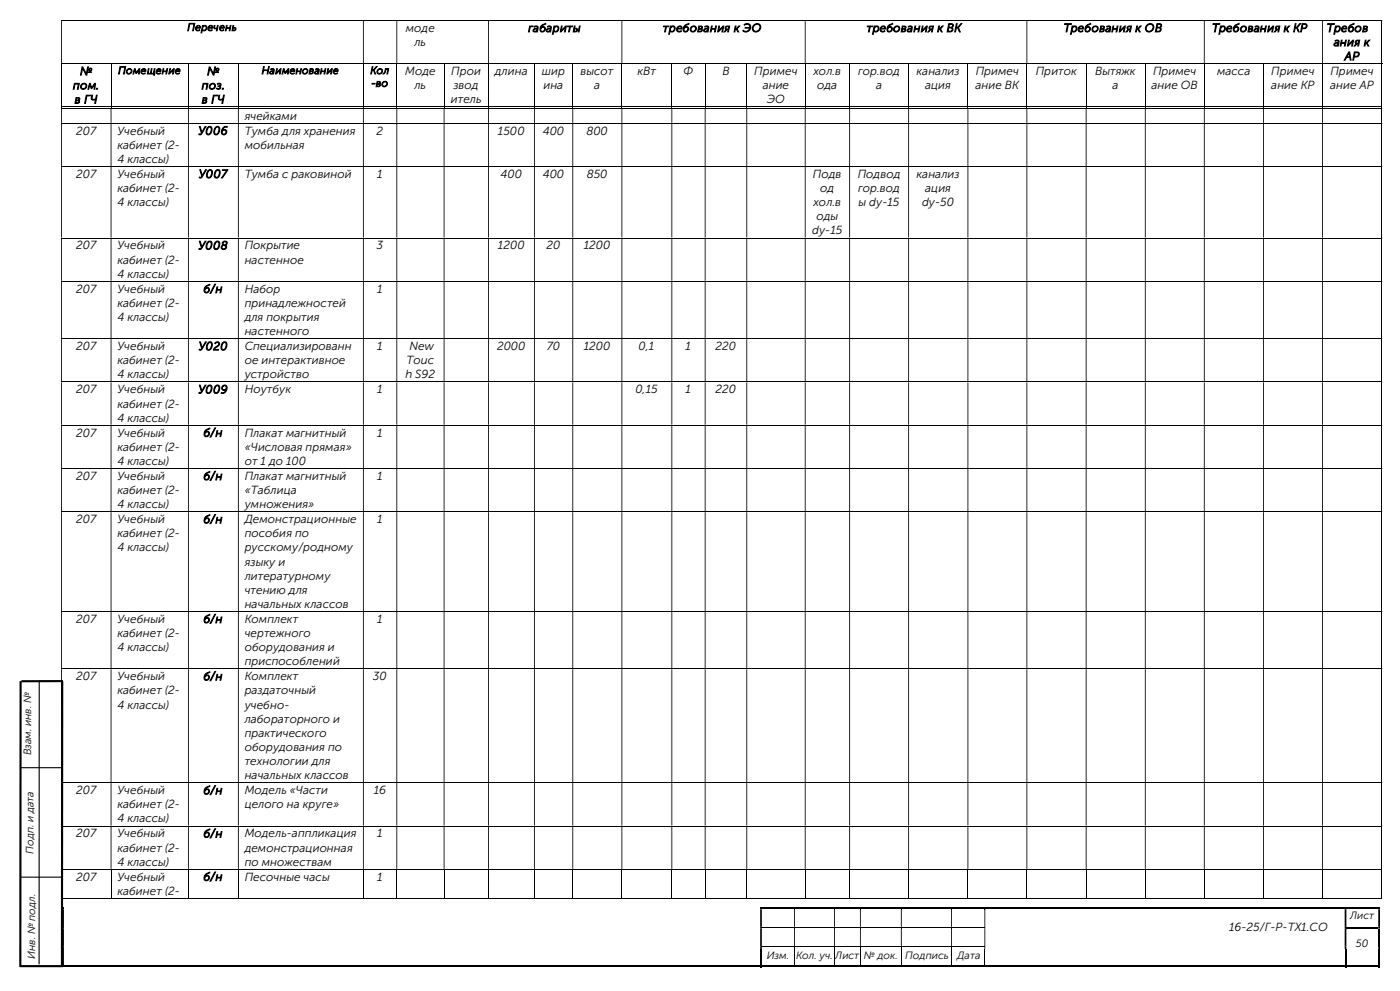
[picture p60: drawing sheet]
<svg xmlns="http://www.w3.org/2000/svg" width="420mm" height="297mm" viewBox="0 0 420 297" stroke-linecap="round" stroke-linejoin="round" font-family="sans-serif">
<defs><g id="words">
<g font-size="3.5">
<text x="121.8" y="9.6">моде</text>
<text x="158.5" y="9.6">габариты</text>
<text x="198.9" y="9.6">требования к ЭО</text>
<text x="260" y="9.6">требования к ВК</text>
<text x="319.1" y="9.6">Требования к ОВ</text>
<text x="363.6" y="9.6">Требования к КР</text>
<text x="398" y="9.6">Требов</text>
<text x="124.3" y="13.8">ль</text>
<text x="400.1" y="13.8">ания к</text>
<text x="24" y="22.5">№</text>
<text x="62.1" y="22.5">№</text>
<text x="121.5" y="22.5">Моде</text>
<text x="135.4" y="22.5">Прои</text>
<text x="148.5" y="22.5">длина</text>
<text x="162.6" y="22.5">шир</text>
<text x="174.2" y="22.5">высот</text>
<text x="191.2" y="22.5">кВт</text>
<text x="205.1" y="22.5">Ф</text>
<text x="216.7" y="22.5">В</text>
<text x="226.3" y="22.5">Примеч</text>
<text x="244" y="22.5">хол.в</text>
<text x="257.4" y="22.5">гор.вод</text>
<text x="275" y="22.5">канализ</text>
<text x="292.7" y="22.5">Примеч</text>
<text x="310.7" y="22.5">Приток</text>
<text x="328.5" y="22.5">Вытяжк</text>
<text x="345.9" y="22.5">Примеч</text>
<text x="365.1" y="22.5">масса</text>
<text x="381.4" y="22.5">Примеч</text>
<text x="399.1" y="22.5">Примеч</text>
<text x="403.4" y="18">АР</text>
<text x="21.9" y="26.8">пом.</text>
<text x="60.5" y="26.8">поз.</text>
<text x="124.3" y="26.8">ль</text>
<text x="136.1" y="26.8">звод</text>
<text x="163" y="26.8">ина</text>
<text x="178.2" y="26.8">а</text>
<text x="228.8" y="26.8">ание</text>
<text x="245.2" y="26.8">ода</text>
<text x="262.8" y="26.8">а</text>
<text x="277.5" y="26.8">ация</text>
<text x="292.7" y="26.8">ание ВК</text>
<text x="333.8" y="26.8">а</text>
<text x="345.4" y="26.8">ание ОВ</text>
<text x="381.4" y="26.8">ание КР</text>
<text x="399" y="26.8">ание АР</text>
<text x="22.4" y="31">в ГЧ</text>
<text x="60.5" y="31">в ГЧ</text>
<text x="73.4" y="35.9">ячейками</text>
<text x="135.3" y="31">итель</text>
<text x="230" y="31">ЭО</text>
<text x="22.9" y="40.4">207</text>
<text x="35.2" y="40.4">Учебный</text>
<text x="59.5" y="40.4">У006</text>
<text x="73.4" y="40.4">Тумба для хранения</text>
<text x="113" y="40.4">2</text>
<text x="149.4" y="40.4">1500</text>
<text x="162.8" y="40.4">400</text>
<text x="175.9" y="40.4">800</text>
<text x="35.2" y="44.6">кабинет (2-</text>
<text x="73.4" y="44.6">мобильная</text>
<text x="22.9" y="53.3">207</text>
<text x="35.2" y="53.3">Учебный</text>
<text x="35.2" y="48.9">4 классы)</text>
<text x="59.6" y="53.3">У007</text>
<text x="73.4" y="53.3">Тумба с раковиной</text>
<text x="113.2" y="53.3">1</text>
<text x="150.1" y="53.3">400</text>
<text x="162.8" y="53.3">400</text>
<text x="176" y="53.3">850</text>
<text x="243.8" y="53.3">Подв</text>
<text x="257.3" y="53.3">Подвод</text>
<text x="275" y="53.3">канализ</text>
<text x="35.2" y="57.6">кабинет (2-</text>
<text x="246" y="57.6">од</text>
<text x="257.4" y="57.6">гор.вод</text>
<text x="277.6" y="57.6">ация</text>
<text x="35.2" y="61.8">4 классы)</text>
<text x="244" y="61.8">хол.в</text>
<text x="257.6" y="61.8">ы dy-15</text>
<text x="276.6" y="61.8">dy-50</text>
<text x="243.6" y="70.3">dy-15</text>
<text x="244.9" y="66">оды</text>
<text x="22.9" y="74.8">207</text>
<text x="35.2" y="74.8">Учебный</text>
<text x="59.5" y="74.8">У008</text>
<text x="73.4" y="74.8">Покрытие</text>
<text x="113" y="74.8">3</text>
<text x="149.4" y="74.8">1200</text>
<text x="164" y="74.8">20</text>
<text x="175.1" y="74.8">1200</text>
<text x="35.2" y="79">кабинет (2-</text>
<text x="35.2" y="83.2">4 классы)</text>
<text x="73.4" y="79">настенное</text>
<text x="22.9" y="87.8">207</text>
<text x="35.2" y="87.8">Учебный</text>
<text x="61" y="87.8">б/н</text>
<text x="73.4" y="87.8">Набор</text>
<text x="113.2" y="87.8">1</text>
<text x="35.2" y="92">кабинет (2-</text>
<text x="73.4" y="92">принадлежностей</text>
<text x="35.2" y="96.2">4 классы)</text>
<text x="73.4" y="96.2">для покрытия</text>
<text x="73.4" y="100.5">настенного</text>
<text x="22.9" y="104.9">207</text>
<text x="35.2" y="104.9">Учебный</text>
<text x="59.6" y="104.9">У020</text>
<text x="73.4" y="104.9">Специализированн</text>
<text x="113.2" y="104.9">1</text>
<text x="122.8" y="104.9">New</text>
<text x="149.1" y="104.9">2000</text>
<text x="164" y="104.9">70</text>
<text x="175.1" y="104.9">1200</text>
<text x="191.6" y="104.9">0,1</text>
<text x="205.7" y="104.9">1</text>
<text x="214.7" y="104.9">220</text>
<text x="35.2" y="109.2">кабинет (2-</text>
<text x="35.2" y="113.4">4 классы)</text>
<text x="73.4" y="109.2">ое интерактивное</text>
<text x="73.4" y="113.4">устройство</text>
<text x="121.6" y="113.4">h S92</text>
<text x="121.9" y="109.2">Touc</text>
<text x="22.9" y="117.9">207</text>
<text x="35.2" y="117.9">Учебный</text>
<text x="59.5" y="117.9">У009</text>
<text x="73.4" y="117.9">Ноутбук</text>
<text x="113.1" y="117.9">1</text>
<text x="190.6" y="117.9">0,15</text>
<text x="205.7" y="117.9">1</text>
<text x="214.7" y="117.9">220</text>
<text x="35.2" y="122.1">кабинет (2-</text>
<text x="22.9" y="130.9">207</text>
<text x="35.2" y="130.9">Учебный</text>
<text x="35.2" y="126.4">4 классы)</text>
<text x="61" y="130.9">б/н</text>
<text x="73.4" y="130.9">Плакат магнитный</text>
<text x="113.2" y="130.9">1</text>
<text x="35.2" y="135.1">кабинет (2-</text>
<text x="73.4" y="135.1">«Числовая прямая»</text>
<text x="22.9" y="143.8">207</text>
<text x="35.2" y="143.8">Учебный</text>
<text x="35.2" y="139.3">4 классы)</text>
<text x="61" y="143.8">б/н</text>
<text x="73.4" y="139.3">от 1 до 100</text>
<text x="73.4" y="143.8">Плакат магнитный</text>
<text x="113.2" y="143.8">1</text>
<text x="35.2" y="148.1">кабинет (2-</text>
<text x="73.4" y="148.1">«Таблица</text>
<text x="35.2" y="152.3">4 классы)</text>
<text x="73.4" y="152.3">умножения»</text>
<text x="22.9" y="156.8">207</text>
<text x="35.2" y="156.8">Учебный</text>
<text x="35.2" y="161">кабинет (2-</text>
<text x="61" y="156.8">б/н</text>
<text x="73.4" y="156.8">Демонстрационные</text>
<text x="73.4" y="161">пособия по</text>
<text x="113.2" y="156.8">1</text>
<text x="35.2" y="165.3">4 классы)</text>
<text x="73.4" y="165.3">русскому/родному</text>
<text x="73.4" y="169.5">языку и</text>
<text x="73.4" y="173.7">литературному</text>
<text x="73.4" y="178">чтению для</text>
<text x="73.4" y="182.2">начальных классов</text>
<text x="22.9" y="186.7">207</text>
<text x="35.2" y="186.7">Учебный</text>
<text x="35.2" y="190.9">кабинет (2-</text>
<text x="61" y="186.7">б/н</text>
<text x="73.4" y="186.7">Комплект</text>
<text x="73.4" y="190.9">чертежного</text>
<text x="113.2" y="186.7">1</text>
<text x="35.2" y="195.2">4 классы)</text>
<text x="73.4" y="195.2">оборудования и</text>
<text x="22.9" y="203.9">207</text>
<text x="35.2" y="203.9">Учебный</text>
<text x="61" y="203.9">б/н</text>
<text x="73.4" y="199.4">приспособлений</text>
<text x="73.4" y="203.9">Комплект</text>
<text x="111.9" y="203.9">30</text>
<text x="35.2" y="208.1">кабинет (2-</text>
<text x="73.4" y="208.1">раздаточный</text>
<text x="35.2" y="212.3">4 классы)</text>
<text x="73.4" y="212.3">учебно-</text>
<text x="73.4" y="216.6">лабораторного и</text>
<text x="73.4" y="220.8">практического</text>
<text x="73.4" y="225">оборудования по</text>
<text x="73.4" y="229.3">технологии для</text>
<text x="73.4" y="233.5">начальных классов</text>
<text x="22.9" y="238">207</text>
<text x="35.2" y="238">Учебный</text>
<text x="61" y="238">б/н</text>
<text x="73.4" y="238">Модель «Части</text>
<text x="112.1" y="238">16</text>
<text x="35.2" y="242.3">кабинет (2-</text>
<text x="73.4" y="242.3">целого на круге»</text>
<text x="22.9" y="251">207</text>
<text x="35.2" y="251">Учебный</text>
<text x="35.2" y="246.5">4 классы)</text>
<text x="61" y="251">б/н</text>
<text x="73.4" y="251">Модель-аппликация</text>
<text x="113.2" y="251">1</text>
<text x="35.2" y="255.2">кабинет (2-</text>
<text x="73.4" y="255.2">демонстрационная</text>
<text x="22.9" y="263.9">207</text>
<text x="35.2" y="263.9">Учебный</text>
<text x="35.2" y="259.5">4 классы)</text>
<text x="61" y="263.9">б/н</text>
<text x="73.4" y="259.5">по множествам</text>
<text x="73.4" y="263.9">Песочные часы</text>
<text x="113.2" y="263.9">1</text>
<text x="35.2" y="268.2">кабинет (2-</text>
<text x="368.7" y="279">16-25/Г-Р-ТХ1.СО</text>
</g>
<g font-size="3.2">
<text x="56.2" y="9.2">Перечень</text>
<text x="35.4" y="22.2">Помещение</text>
<text x="78.5" y="22.2">Наименование</text>
<text x="111.1" y="22.2">Кол</text>
<text x="111.4" y="26">-во</text>
<text x="9.4" y="226.4" transform="rotate(-90 9.4 226.4)">Взам. инв. №</text>
<text x="10.1" y="255.9" transform="rotate(-90 10.1 255.9)">Подп. и дата</text>
<text x="405" y="275.5">Лист</text>
<text x="10.5" y="287.4" transform="rotate(-90 10.5 287.4)">Инв. № подл.</text>
<text x="230" y="287.4">Изм.</text>
<text x="238.8" y="287.4">Кол. уч.</text>
<text x="250.6" y="287.4">Лист</text>
<text x="259.2" y="287.4">№ док.</text>
<text x="271.6" y="287.4">Подпись</text>
<text x="287.1" y="287.4">Дата</text>
<text x="406.8" y="283.8">50</text>
</g>
</g></defs>
<g fill="none" stroke="#000" stroke-width=".3">
<path d="M18.3 6.1h396.1M18.3 19.1h396.4M18.5 19.2v13M33.3 19.2v13M56.5 19.2v13M71.5 19.2v13M109 19.2v13M119 19.2v13M133.2 19.2v13M146.6 19.2v13M160.3 19.2v13M171.8 19.2v13"/>
<path d="M186.6 19.2v13M201.5 19.2v13M211.5 19.2v13M224 19.2v13M241.6 19.2v13M254.9 19.2v13M272.6 19.2v13M290.4 19.2v13M308.1 19.2v13M325.8 19.2v13M343.6 19.2v13M361.3 19.2v13"/>
<path d="M379.1 19.2v13M396.7 19.2v13M414.5 6.3v12.7M414.5 19.2v13M18.3 32h14.9M18.3 32.4h396.1M18.3 37h396.1M33.4 32h23M56.6 32h14.8M71.6 32h37.3M109.1 32h9.8M119.2 32h13.9"/>
<path d="M133.3 32h13.1M146.7 32h13.5M160.4 32h11.3M172 32h14.4M186.7 32h14.7M201.7 32h9.7M211.7 32h12.2M224.2 32h17.2M241.7 32h13.1M255 32h17.5M272.7 32h17.5M290.5 32h17.4"/>
<path d="M308.2 32h17.5M326 32h17.5M343.7 32h17.4M361.4 32h17.5M379.2 32h17.4M396.9 32h17.5M414.5 32.6v4.2M414.5 37.1v12.7M18.3 49.9h396.1M414.5 50v21.2M18.3 71.3h396.1M414.5 71.5v12.7"/>
<path d="M18.3 84.3h396.1M414.5 84.4v17M18.3 101.5h396.1M18.3 114.5h396.1M414.5 101.6v12.7M414.5 114.6v12.7M18.3 127.4h396.1M414.5 127.6v12.7M18.3 140.4h396.1M18.3 153.4h396.1M414.5 140.5v12.7M414.5 153.5v29.6"/>
<path d="M18.3 183.3h396.1M414.5 183.4v16.9M18.3 200.4h396.1M414.5 200.6v33.8M18.3 234.6h396.1M414.5 234.7v12.7M18.3 247.6h396.1M414.5 247.7v12.7M18.3 260.5h396.1M18.3 269.2h14.9M18.5 260.6v8.8M33.3 260.6v8.8"/>
<path d="M33.4 269.2h23M56.5 260.6v8.8M56.6 269.2h14.8M71.5 260.6v8.8M71.6 269.2h37.3M109 260.6v8.8M109.1 269.2h9.8M119 260.6v8.8M119.2 269.2h13.9M133.2 260.6v8.8M133.3 269.2h13.1M146.6 260.6v8.8"/>
<path d="M146.7 269.2h13.5M160.3 260.6v8.8M160.4 269.2h11.3M171.8 260.6v8.8M172 269.2h14.4M186.6 260.6v8.8M186.7 269.2h14.7M201.5 260.6v8.8M201.7 269.2h9.7M211.5 260.6v8.8M211.7 269.2h12.2M224 260.6v8.8"/>
<path d="M224.2 269.2h17.2M228.6 277.9h9.6M238.5 277.9h11.7M241.6 260.6v8.8M241.7 269.2h13.1M250.5 277.9h7.5M254.9 260.6v8.8M255 269.2h17.5M258.2 277.9h12.1M270.5 277.9h14.8M272.6 260.6v8.8M272.7 269.2h17.5"/>
<path d="M285.6 277.9h9.7M290.4 260.6v8.8M290.5 269.2h17.4M308.1 260.6v8.8M308.2 269.2h17.5M325.8 260.6v8.8M326 269.2h17.5M343.6 260.6v8.8M343.7 269.2h17.4M361.3 260.6v8.8M361.4 269.2h17.5M379.1 260.6v8.8"/>
<path d="M379.2 269.2h17.4M396.7 260.6v8.8M396.9 269.2h17.5M414.5 260.6v8.8M228.6 283.8h9.6M238.3 284.4v5M238.5 283.8h11.7M250.4 284.4v5M250.5 283.8h7.5M258.1 284.4v5M258.2 283.8h12.1M270.4 284.4v5"/>
<path d="M270.5 283.8h14.8M285.5 284.4v5M285.6 283.8h9.7M295.4 284.4v5"/>
</g>
<g fill="#000">
<path d="M414.4 6h.3v.3h-.3zM18.3 6.3h.3v12.7h-.3zM108.9 6.3h.2v12.7h-.2zM118.9 6.3h.3v12.7h-.3zM146.4 6.3h.3v12.7h-.3zM186.4 6.3h.3v12.7h-.3zM241.4 6.3h.3v12.7h-.3zM307.9 6.3h.3v12.7h-.3zM361.1 6.3h.3v12.7h-.3zM396.6 6.3h.3v12.7h-.3z" fill-rule="evenodd"/>
<path d="M414.4 32.3h.3v.3h-.3zM18.3 32.6h.3v4.2h-.3zM33.2 32.6h.2v4.2h-.2zM56.4 32.6h.2v4.2h-.2zM71.4 32.6h.2v4.2h-.2zM108.9 32.6h.2v4.2h-.2zM118.9 32.6h.3v4.2h-.3zM133.1 32.6h.2v4.2h-.2zM146.4 32.6h.3v4.2h-.3zM160.2 32.6h.2v4.2h-.2zM171.7 32.6h.3v4.2h-.3zM186.4 32.6h.3v4.2h-.3zM201.4 32.6h.3v4.2h-.3zM211.4 32.6h.3v4.2h-.3zM223.9 32.6h.3v4.2h-.3zM241.4 32.6h.3v4.2h-.3zM254.8 32.6h.2v4.2h-.2zM272.5 32.6h.2v4.2h-.2zM290.2 32.6h.3v4.2h-.3zM307.9 32.6h.3v4.2h-.3zM325.7 32.6h.3v4.2h-.3zM343.5 32.6h.2v4.2h-.2zM361.1 32.6h.3v4.2h-.3zM378.9 32.6h.3v4.2h-.3zM396.6 32.6h.3v4.2h-.3z" fill-rule="evenodd"/>
<path d="M414.4 36.8h.3v.3h-.3zM18.3 37.1h.3v12.7h-.3zM33.2 37.1h.2v12.7h-.2zM56.4 37.1h.2v12.7h-.2zM71.4 37.1h.2v12.7h-.2zM108.9 37.1h.2v12.7h-.2zM118.9 37.1h.3v12.7h-.3zM133.1 37.1h.2v12.7h-.2zM146.4 37.1h.3v12.7h-.3zM160.2 37.1h.2v12.7h-.2zM171.7 37.1h.3v12.7h-.3zM186.4 37.1h.3v12.7h-.3zM201.4 37.1h.3v12.7h-.3zM211.4 37.1h.3v12.7h-.3zM223.9 37.1h.3v12.7h-.3zM241.4 37.1h.3v12.7h-.3zM254.8 37.1h.2v12.7h-.2zM272.5 37.1h.2v12.7h-.2zM290.2 37.1h.3v12.7h-.3zM307.9 37.1h.3v12.7h-.3zM325.7 37.1h.3v12.7h-.3zM343.5 37.1h.2v12.7h-.2zM361.1 37.1h.3v12.7h-.3zM378.9 37.1h.3v12.7h-.3zM396.6 37.1h.3v12.7h-.3z" fill-rule="evenodd"/>
<path d="M414.4 49.8h.3v.2h-.3zM18.3 50h.3v21.2h-.3zM33.2 50h.2v21.2h-.2zM56.4 50h.2v21.2h-.2zM71.4 50h.2v21.2h-.2zM108.9 50h.2v21.2h-.2zM118.9 50h.3v21.2h-.3zM133.1 50h.2v21.2h-.2zM146.4 50h.3v21.2h-.3zM160.2 50h.2v21.2h-.2zM171.7 50h.3v21.2h-.3zM186.4 50h.3v21.2h-.3zM201.4 50h.3v21.2h-.3zM211.4 50h.3v21.2h-.3zM223.9 50h.3v21.2h-.3zM241.4 50h.3v21.2h-.3zM254.8 50h.2v21.2h-.2zM272.5 50h.2v21.2h-.2zM290.2 50h.3v21.2h-.3zM307.9 50h.3v21.2h-.3zM325.7 50h.3v21.2h-.3zM343.5 50h.2v21.2h-.2zM361.1 50h.3v21.2h-.3zM378.9 50h.3v21.2h-.3zM396.6 50h.3v21.2h-.3z" fill-rule="evenodd"/>
<path d="M414.4 71.2h.3v.3h-.3zM18.3 71.5h.3v12.7h-.3zM33.2 71.5h.2v12.7h-.2zM56.4 71.5h.2v12.7h-.2zM71.4 71.5h.2v12.7h-.2zM108.9 71.5h.2v12.7h-.2zM118.9 71.5h.3v12.7h-.3zM133.1 71.5h.2v12.7h-.2zM146.4 71.5h.3v12.7h-.3zM160.2 71.5h.2v12.7h-.2zM171.7 71.5h.3v12.7h-.3zM186.4 71.5h.3v12.7h-.3zM201.4 71.5h.3v12.7h-.3zM211.4 71.5h.3v12.7h-.3zM223.9 71.5h.3v12.7h-.3zM241.4 71.5h.3v12.7h-.3zM254.8 71.5h.2v12.7h-.2zM272.5 71.5h.2v12.7h-.2zM290.2 71.5h.3v12.7h-.3zM307.9 71.5h.3v12.7h-.3zM325.7 71.5h.3v12.7h-.3zM343.5 71.5h.2v12.7h-.2zM361.1 71.5h.3v12.7h-.3zM378.9 71.5h.3v12.7h-.3zM396.6 71.5h.3v12.7h-.3z" fill-rule="evenodd"/>
<path d="M414.4 84.2h.3v.2h-.3zM18.3 84.4h.3v17h-.3zM33.2 84.4h.2v17h-.2zM56.4 84.4h.2v17h-.2zM71.4 84.4h.2v17h-.2zM108.9 84.4h.2v17h-.2zM118.9 84.4h.3v17h-.3zM133.1 84.4h.2v17h-.2zM146.4 84.4h.3v17h-.3zM160.2 84.4h.2v17h-.2zM171.7 84.4h.3v17h-.3zM186.4 84.4h.3v17h-.3zM201.4 84.4h.3v17h-.3zM211.4 84.4h.3v17h-.3zM223.9 84.4h.3v17h-.3zM241.4 84.4h.3v17h-.3zM254.8 84.4h.2v17h-.2zM272.5 84.4h.2v17h-.2zM290.2 84.4h.3v17h-.3zM307.9 84.4h.3v17h-.3zM325.7 84.4h.3v17h-.3zM343.5 84.4h.2v17h-.2zM361.1 84.4h.3v17h-.3zM378.9 84.4h.3v17h-.3zM396.6 84.4h.3v17h-.3z" fill-rule="evenodd"/>
<path d="M414.4 101.4h.3v.2h-.3zM18.3 101.6h.3v12.7h-.3zM33.2 101.6h.2v12.7h-.2zM56.4 101.6h.2v12.7h-.2zM71.4 101.6h.2v12.7h-.2zM108.9 101.6h.2v12.7h-.2zM118.9 101.6h.3v12.7h-.3zM133.1 101.6h.2v12.7h-.2zM146.4 101.6h.3v12.7h-.3zM160.2 101.6h.2v12.7h-.2zM171.7 101.6h.3v12.7h-.3zM186.4 101.6h.3v12.7h-.3zM201.4 101.6h.3v12.7h-.3zM211.4 101.6h.3v12.7h-.3zM223.9 101.6h.3v12.7h-.3zM241.4 101.6h.3v12.7h-.3zM254.8 101.6h.2v12.7h-.2zM272.5 101.6h.2v12.7h-.2zM290.2 101.6h.3v12.7h-.3zM307.9 101.6h.3v12.7h-.3zM325.7 101.6h.3v12.7h-.3zM343.5 101.6h.2v12.7h-.2zM361.1 101.6h.3v12.7h-.3zM378.9 101.6h.3v12.7h-.3zM396.6 101.6h.3v12.7h-.3z" fill-rule="evenodd"/>
<path d="M414.4 114.3h.3v.3h-.3zM18.3 114.6h.3v12.7h-.3zM33.2 114.6h.2v12.7h-.2zM56.4 114.6h.2v12.7h-.2zM71.4 114.6h.2v12.7h-.2zM108.9 114.6h.2v12.7h-.2zM118.9 114.6h.3v12.7h-.3zM133.1 114.6h.2v12.7h-.2zM146.4 114.6h.3v12.7h-.3zM160.2 114.6h.2v12.7h-.2zM171.7 114.6h.3v12.7h-.3zM186.4 114.6h.3v12.7h-.3zM201.4 114.6h.3v12.7h-.3zM211.4 114.6h.3v12.7h-.3zM223.9 114.6h.3v12.7h-.3zM241.4 114.6h.3v12.7h-.3zM254.8 114.6h.2v12.7h-.2zM272.5 114.6h.2v12.7h-.2zM290.2 114.6h.3v12.7h-.3zM307.9 114.6h.3v12.7h-.3zM325.7 114.6h.3v12.7h-.3zM343.5 114.6h.2v12.7h-.2zM361.1 114.6h.3v12.7h-.3zM378.9 114.6h.3v12.7h-.3zM396.6 114.6h.3v12.7h-.3z" fill-rule="evenodd"/>
<path d="M414.4 127.3h.3v.3h-.3zM18.3 127.6h.3v12.7h-.3zM33.2 127.6h.2v12.7h-.2zM56.4 127.6h.2v12.7h-.2zM71.4 127.6h.2v12.7h-.2zM108.9 127.6h.2v12.7h-.2zM118.9 127.6h.3v12.7h-.3zM133.1 127.6h.2v12.7h-.2zM146.4 127.6h.3v12.7h-.3zM160.2 127.6h.2v12.7h-.2zM171.7 127.6h.3v12.7h-.3zM186.4 127.6h.3v12.7h-.3zM201.4 127.6h.3v12.7h-.3zM211.4 127.6h.3v12.7h-.3zM223.9 127.6h.3v12.7h-.3zM241.4 127.6h.3v12.7h-.3zM254.8 127.6h.2v12.7h-.2zM272.5 127.6h.2v12.7h-.2zM290.2 127.6h.3v12.7h-.3zM307.9 127.6h.3v12.7h-.3zM325.7 127.6h.3v12.7h-.3zM343.5 127.6h.2v12.7h-.2zM361.1 127.6h.3v12.7h-.3zM378.9 127.6h.3v12.7h-.3zM396.6 127.6h.3v12.7h-.3z" fill-rule="evenodd"/>
<path d="M414.4 140.3h.3v.2h-.3zM18.3 140.5h.3v12.7h-.3zM33.2 140.5h.2v12.7h-.2zM56.4 140.5h.2v12.7h-.2zM71.4 140.5h.2v12.7h-.2zM108.9 140.5h.2v12.7h-.2zM118.9 140.5h.3v12.7h-.3zM133.1 140.5h.2v12.7h-.2zM146.4 140.5h.3v12.7h-.3zM160.2 140.5h.2v12.7h-.2zM171.7 140.5h.3v12.7h-.3zM186.4 140.5h.3v12.7h-.3zM201.4 140.5h.3v12.7h-.3zM211.4 140.5h.3v12.7h-.3zM223.9 140.5h.3v12.7h-.3zM241.4 140.5h.3v12.7h-.3zM254.8 140.5h.2v12.7h-.2zM272.5 140.5h.2v12.7h-.2zM290.2 140.5h.3v12.7h-.3zM307.9 140.5h.3v12.7h-.3zM325.7 140.5h.3v12.7h-.3zM343.5 140.5h.2v12.7h-.2zM361.1 140.5h.3v12.7h-.3zM378.9 140.5h.3v12.7h-.3zM396.6 140.5h.3v12.7h-.3z" fill-rule="evenodd"/>
<path d="M414.4 153.2h.3v.3h-.3zM18.3 153.5h.3v29.6h-.3zM33.2 153.5h.2v29.6h-.2zM56.4 153.5h.2v29.6h-.2zM71.4 153.5h.2v29.6h-.2zM108.9 153.5h.2v29.6h-.2zM118.9 153.5h.3v29.6h-.3zM133.1 153.5h.2v29.6h-.2zM146.4 153.5h.3v29.6h-.3zM160.2 153.5h.2v29.6h-.2zM171.7 153.5h.3v29.6h-.3zM186.4 153.5h.3v29.6h-.3zM201.4 153.5h.3v29.6h-.3zM211.4 153.5h.3v29.6h-.3zM223.9 153.5h.3v29.6h-.3zM241.4 153.5h.3v29.6h-.3zM254.8 153.5h.2v29.6h-.2zM272.5 153.5h.2v29.6h-.2zM290.2 153.5h.3v29.6h-.3zM307.9 153.5h.3v29.6h-.3zM325.7 153.5h.3v29.6h-.3zM343.5 153.5h.2v29.6h-.2zM361.1 153.5h.3v29.6h-.3zM378.9 153.5h.3v29.6h-.3zM396.6 153.5h.3v29.6h-.3z" fill-rule="evenodd"/>
<path d="M414.4 183.1h.3v.3h-.3zM18.3 183.4h.3v16.9h-.3zM33.2 183.4h.2v16.9h-.2zM56.4 183.4h.2v16.9h-.2zM71.4 183.4h.2v16.9h-.2zM108.9 183.4h.2v16.9h-.2zM118.9 183.4h.3v16.9h-.3zM133.1 183.4h.2v16.9h-.2zM146.4 183.4h.3v16.9h-.3zM160.2 183.4h.2v16.9h-.2zM171.7 183.4h.3v16.9h-.3zM186.4 183.4h.3v16.9h-.3zM201.4 183.4h.3v16.9h-.3zM211.4 183.4h.3v16.9h-.3zM223.9 183.4h.3v16.9h-.3zM241.4 183.4h.3v16.9h-.3zM254.8 183.4h.2v16.9h-.2zM272.5 183.4h.2v16.9h-.2zM290.2 183.4h.3v16.9h-.3zM307.9 183.4h.3v16.9h-.3zM325.7 183.4h.3v16.9h-.3zM343.5 183.4h.2v16.9h-.2zM361.1 183.4h.3v16.9h-.3zM378.9 183.4h.3v16.9h-.3zM396.6 183.4h.3v16.9h-.3z" fill-rule="evenodd"/>
<path d="M414.4 200.3h.3v.3h-.3zM18.3 200.6h.3v33.8h-.3zM33.2 200.6h.2v33.8h-.2zM56.4 200.6h.2v33.8h-.2zM71.4 200.6h.2v33.8h-.2zM108.9 200.6h.2v33.8h-.2zM118.9 200.6h.3v33.8h-.3zM133.1 200.6h.2v33.8h-.2zM146.4 200.6h.3v33.8h-.3zM160.2 200.6h.2v33.8h-.2zM171.7 200.6h.3v33.8h-.3zM186.4 200.6h.3v33.8h-.3zM201.4 200.6h.3v33.8h-.3zM211.4 200.6h.3v33.8h-.3zM223.9 200.6h.3v33.8h-.3zM241.4 200.6h.3v33.8h-.3zM254.8 200.6h.2v33.8h-.2zM272.5 200.6h.2v33.8h-.2zM290.2 200.6h.3v33.8h-.3zM307.9 200.6h.3v33.8h-.3zM325.7 200.6h.3v33.8h-.3zM343.5 200.6h.2v33.8h-.2zM361.1 200.6h.3v33.8h-.3zM378.9 200.6h.3v33.8h-.3zM396.6 200.6h.3v33.8h-.3z" fill-rule="evenodd"/>
<path d="M414.4 234.4h.3v.3h-.3zM18.3 234.7h.3v12.7h-.3zM33.2 234.7h.2v12.7h-.2zM56.4 234.7h.2v12.7h-.2zM71.4 234.7h.2v12.7h-.2zM108.9 234.7h.2v12.7h-.2zM118.9 234.7h.3v12.7h-.3zM133.1 234.7h.2v12.7h-.2zM146.4 234.7h.3v12.7h-.3zM160.2 234.7h.2v12.7h-.2zM171.7 234.7h.3v12.7h-.3zM186.4 234.7h.3v12.7h-.3zM201.4 234.7h.3v12.7h-.3zM211.4 234.7h.3v12.7h-.3zM223.9 234.7h.3v12.7h-.3zM241.4 234.7h.3v12.7h-.3zM254.8 234.7h.2v12.7h-.2zM272.5 234.7h.2v12.7h-.2zM290.2 234.7h.3v12.7h-.3zM307.9 234.7h.3v12.7h-.3zM325.7 234.7h.3v12.7h-.3zM343.5 234.7h.2v12.7h-.2zM361.1 234.7h.3v12.7h-.3zM378.9 234.7h.3v12.7h-.3zM396.6 234.7h.3v12.7h-.3z" fill-rule="evenodd"/>
<path d="M414.4 247.4h.3v.3h-.3zM18.3 247.7h.3v12.7h-.3zM33.2 247.7h.2v12.7h-.2zM56.4 247.7h.2v12.7h-.2zM71.4 247.7h.2v12.7h-.2zM108.9 247.7h.2v12.7h-.2zM118.9 247.7h.3v12.7h-.3zM133.1 247.7h.2v12.7h-.2zM146.4 247.7h.3v12.7h-.3zM160.2 247.7h.2v12.7h-.2zM171.7 247.7h.3v12.7h-.3zM186.4 247.7h.3v12.7h-.3zM201.4 247.7h.3v12.7h-.3zM211.4 247.7h.3v12.7h-.3zM223.9 247.7h.3v12.7h-.3zM241.4 247.7h.3v12.7h-.3zM254.8 247.7h.2v12.7h-.2zM272.5 247.7h.2v12.7h-.2zM290.2 247.7h.3v12.7h-.3zM307.9 247.7h.3v12.7h-.3zM325.7 247.7h.3v12.7h-.3zM343.5 247.7h.2v12.7h-.2zM361.1 247.7h.3v12.7h-.3zM378.9 247.7h.3v12.7h-.3zM396.6 247.7h.3v12.7h-.3z" fill-rule="evenodd"/>
<path d="M18.8 272.5h.4v5.3h-.4zM228 272.5h.6v5.3h-.6zM238.2 272.5h.3v5.3h-.3zM250.2 272.5h.3v5.3h-.3zM258 272.5h.2v5.3h-.2zM270.3 272.5h.2v5.3h-.2zM285.3 272.5h.3v5.3h-.3zM295.3 272.5h.3v5.3h-.3zM403.4 272.5h.5v5.3h-.5zM413.5 272.5h.5v5.3h-.5z" fill-rule="evenodd"/>
<path d="M18.8 277.8h.4v.5h-.4zM228 277.8h.6v.5h-.6z" fill-rule="evenodd"/>
<path d="M228 271.9h.6v.6h-.6z" fill-rule="evenodd"/>
<path d="M238.2 271.9h12v.6h-12z" fill-rule="evenodd"/>
<path d="M250.2 271.9h7.8v.6h-7.8z" fill-rule="evenodd"/>
<path d="M258 271.9h12.3v.6h-12.3z" fill-rule="evenodd"/>
<path d="M270.3 271.9h15v.6h-15z" fill-rule="evenodd"/>
<path d="M285.3 271.9h10v.6h-10z" fill-rule="evenodd"/>
<path d="M295.3 271.9h108.1v.6h-108.1z" fill-rule="evenodd"/>
<path d="M295.3 277.8h.3v.5h-.3zM403.4 277.8h.5v.5h-.5z" fill-rule="evenodd"/>
<path d="M403.4 271.9h.5v.6h-.5z" fill-rule="evenodd"/>
<path d="M413.5 271.9h.5v.6h-.5z" fill-rule="evenodd"/>
<path d="M413.5 277.8h.5v.5h-.5zM18.8 278.3h.4v5.3h-.4zM228 278.3h.6v5.3h-.6zM238.2 278.3h.3v5.3h-.3zM250.2 278.3h.3v5.3h-.3zM258 278.3h.2v5.3h-.2zM270.3 278.3h.2v5.3h-.2zM285.3 278.3h.3v5.3h-.3zM295.3 278.3h.3v5.3h-.3zM403.4 278.3h.5v5.3h-.5z" fill-rule="evenodd"/>
<path d="M18.8 283.6h.4v.8h-.4zM228 283.6h.6v.8h-.6z" fill-rule="evenodd"/>
<path d="M228 284.4h.6v5.5h-.6z" fill-rule="evenodd"/>
<path d="M238.2 289.4h12v.5h-12z" fill-rule="evenodd"/>
<path d="M250.2 289.4h7.8v.5h-7.8z" fill-rule="evenodd"/>
<path d="M258 289.4h12.3v.5h-12.3z" fill-rule="evenodd"/>
<path d="M270.3 289.4h15v.5h-15z" fill-rule="evenodd"/>
<path d="M285.3 289.4h10v.5h-10z" fill-rule="evenodd"/>
<path d="M295.3 283.6h.3v.8h-.3zM403.4 283.6h.5v.8h-.5zM413.5 283.6h.5v.8h-.5zM18.8 284.4h.4v5h-.4z" fill-rule="evenodd"/>
<path d="M295.3 289.4h108.1v.5h-108.1z" fill-rule="evenodd"/>
<path d="M403.4 284.4h.5v5.5h-.5z" fill-rule="evenodd"/>
<path d="M413.5 284.4h.5v5.5h-.5z" fill-rule="evenodd"/>
</g>
<g fill="#000">
<path d="M414.4 31.9h.3v.3h-.3zM18.8 271.9h.4v.6h-.4zM228.6 271.9h9.6v.6h-9.6zM238.2 272.5h.3zM238.2 277.8h.3v.5h-.3zM250.2 272.5h.3zM250.2 277.8h.3v.5h-.3zM258 272.5h.2zM258 277.8h.2v.5h-.2zM270.3 272.5h.2zM270.3 277.8h.2v.5h-.2zM285.3 272.5h.3z"/>
<path d="M285.3 277.8h.3v.5h-.3zM295.3 272.5h.3zM403.9 271.9h9.6v.6h-9.6zM403.9 277.8h9.6v.5h-9.6zM413.5 278.3h.5v5.3h-.5zM414.4 260.4h.3v.2h-.3zM414.4 269.1h.3v.3h-.3zM18.8 289.4h209.2v.5h-209.2zM228.6 289.4h9.6v.5h-9.6zM238.2 283.6h.3v.8h-.3zM250.2 283.6h.3v.8h-.3zM258 283.6h.2v.8h-.2z"/>
<path d="M270.3 283.6h.2v.8h-.2zM285.3 283.6h.3v.8h-.3zM403.9 289.4h9.6v.5h-9.6zM413.5 289.4h.5v.5h-.5z"/>
</g>
<path d="M6.2 204.1l-.1 85.7M18.7 204.1l-.1 85.7M18.9 204.1l-12.5 .1M6.1 289.6h12.8" fill="none" stroke="#000" stroke-width=".64" stroke-linecap="butt"/>
<path d="M11.8 204.1l-.1 84.9M6 230.1h12.6M6 262.9h12.4" fill="none" stroke="#000" stroke-width=".34"/>
<use href="#words"/>
</svg>
